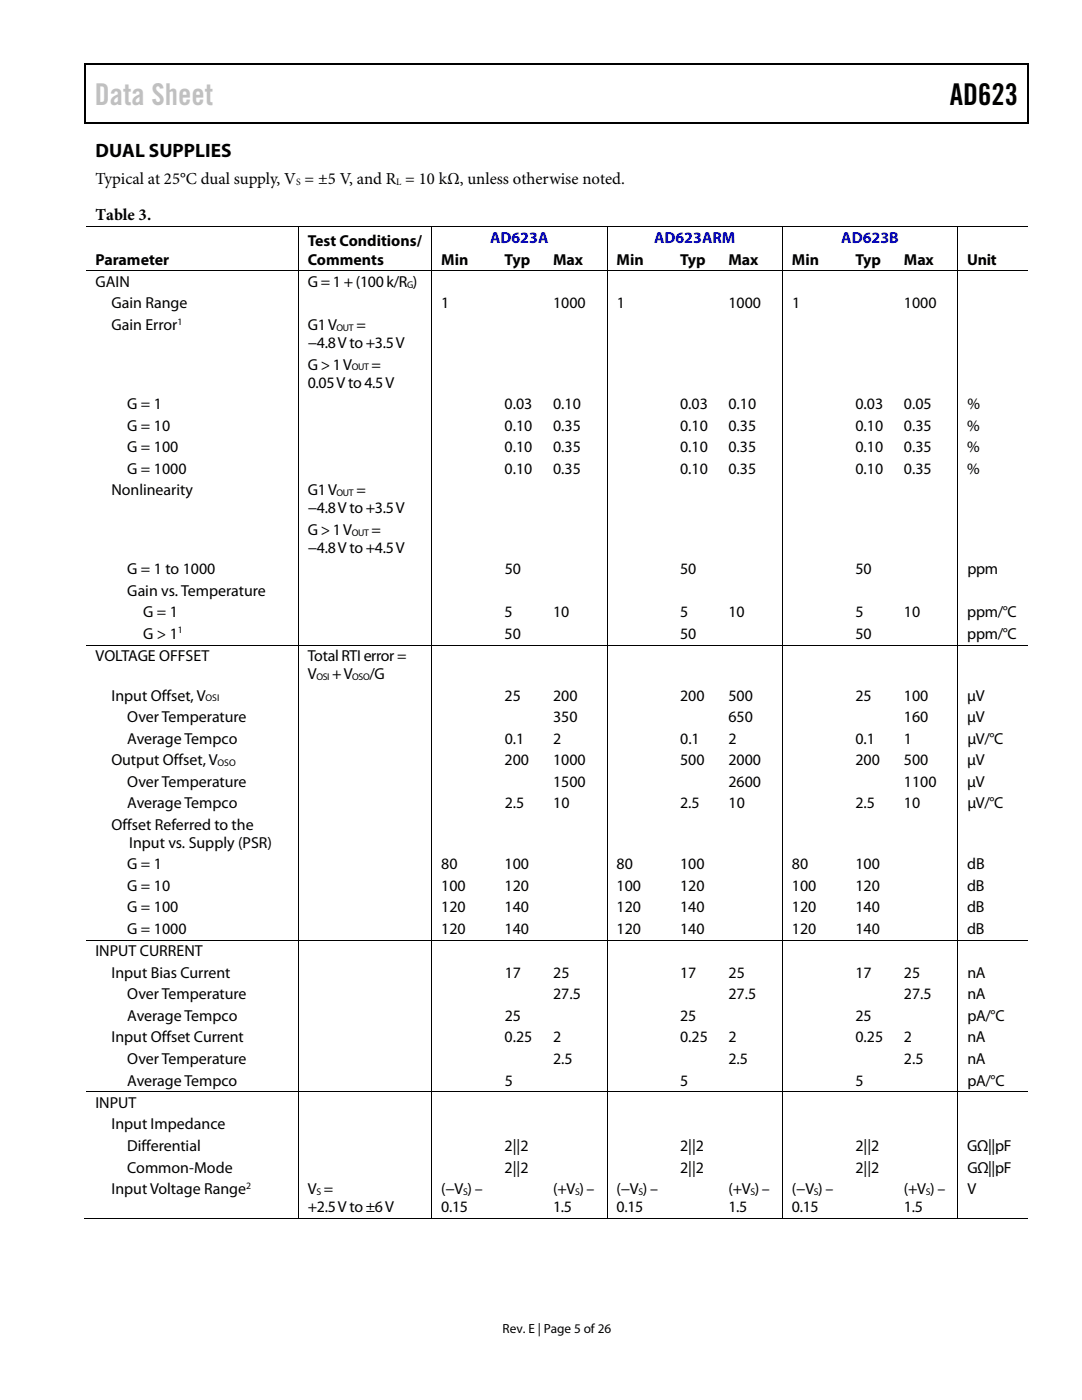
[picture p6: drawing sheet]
<svg xmlns="http://www.w3.org/2000/svg" width="216mm" height="279mm" viewBox="0 0 216 279" stroke-linecap="round" stroke-linejoin="round" font-family="sans-serif">
<defs><g id="words">
<text font-size="6" fill="#c0c0c0" x="18.9" y="21">Data Sheet</text>
<text font-size="6" x="189.5" y="21">AD623</text>
<text font-size="3.9" x="19" y="31.3">DUAL SUPPLIES</text>
<g font-size="3.3">
<text x="19" y="36.8">Typical at 25°C dual supply, V = ±5 V, and R = 10 kΩ, unless otherwise noted.</text>
<text x="19.1" y="43.9">Table 3.</text>
</g>
<g font-size="3.2">
<text x="19" y="52.8">Parameter</text>
<text x="61.4" y="49.1">Test Conditions/</text>
<text x="61.4" y="52.8">Comments</text>
<text x="88" y="52.8">Min</text>
<text x="100.7" y="52.8">Typ</text>
<text x="110.4" y="52.8">Max</text>
<text x="123" y="52.8">Min</text>
<text x="135.7" y="52.8">Typ</text>
<text x="145.3" y="52.8">Max</text>
<text x="158" y="52.8">Min</text>
<text x="170.7" y="52.8">Typ</text>
<text x="180.4" y="52.8">Max</text>
<text x="193" y="52.8">Unit</text>
<text x="19" y="57.3">GAIN</text>
<text x="61.4" y="57.3">G = 1 + (100 k/R )</text>
<text x="22.2" y="61.6">Gain Range</text>
<text x="22.2" y="65.8">Gain Error</text>
<text x="61.4" y="65.9">G1 V</text>
<text x="71.1" y="65.9">=</text>
<text x="88" y="61.6">1</text>
<text x="110.4" y="61.6">1000</text>
<text x="123.1" y="61.6">1</text>
<text x="145.4" y="61.6">1000</text>
<text x="158" y="61.6">1</text>
<text x="180.4" y="61.6">1000</text>
<text x="61.4" y="69.4">−4.8 V to +3.5 V</text>
<text x="61.4" y="73.7">G &gt; 1 V</text>
<text x="61.4" y="77.3">0.05 V to 4.5 V</text>
<text x="74.1" y="73.7">=</text>
<text x="25.4" y="81.6">G = 1</text>
<text x="100.7" y="81.6">0.03</text>
<text x="110.4" y="81.6">0.10</text>
<text x="135.7" y="81.6">0.03</text>
<text x="145.4" y="81.6">0.10</text>
<text x="170.7" y="81.6">0.03</text>
<text x="180.4" y="81.6">0.05</text>
<text x="193" y="81.6">%</text>
<text x="25.4" y="85.9">G = 10</text>
<text x="100.7" y="85.9">0.10</text>
<text x="110.4" y="85.9">0.35</text>
<text x="135.7" y="85.9">0.10</text>
<text x="145.4" y="85.9">0.35</text>
<text x="170.7" y="85.9">0.10</text>
<text x="180.4" y="85.9">0.35</text>
<text x="193" y="85.9">%</text>
<text x="25.4" y="90.2">G = 100</text>
<text x="25.4" y="94.5">G = 1000</text>
<text x="100.7" y="90.2">0.10</text>
<text x="100.7" y="94.5">0.10</text>
<text x="110.4" y="90.2">0.35</text>
<text x="110.4" y="94.5">0.35</text>
<text x="135.7" y="90.2">0.10</text>
<text x="135.7" y="94.5">0.10</text>
<text x="145.4" y="90.2">0.35</text>
<text x="145.4" y="94.5">0.35</text>
<text x="170.7" y="90.2">0.10</text>
<text x="170.7" y="94.5">0.10</text>
<text x="180.4" y="90.2">0.35</text>
<text x="180.4" y="94.5">0.35</text>
<text x="193" y="90.2">%</text>
<text x="193" y="94.5">%</text>
<text x="22.2" y="98.8">Nonlinearity</text>
<text x="61.4" y="98.8">G1 V</text>
<text x="71.1" y="98.8">=</text>
<text x="61.4" y="102.4">−4.8 V to +3.5 V</text>
<text x="61.4" y="106.7">G &gt; 1 V</text>
<text x="74.1" y="106.7">=</text>
<text x="61.4" y="110.3">−4.8 V to +4.5 V</text>
<text x="25.4" y="114.6">G = 1 to 1000</text>
<text x="25.4" y="118.9">Gain vs. Temperature</text>
<text x="100.7" y="114.6">50</text>
<text x="135.7" y="114.6">50</text>
<text x="170.7" y="114.6">50</text>
<text x="193" y="114.6">ppm</text>
<text x="28.6" y="123.2">G = 1</text>
<text x="100.7" y="123.2">5</text>
<text x="110.4" y="123.2">10</text>
<text x="135.7" y="123.2">5</text>
<text x="145.4" y="123.2">10</text>
<text x="170.7" y="123.2">5</text>
<text x="180.4" y="123.2">10</text>
<text x="193" y="123.2">ppm/°C</text>
<text x="19" y="132">VOLTAGE OFFSET</text>
<text x="28.6" y="127.5">G &gt; 1</text>
<text x="61.4" y="132">Total RTI error =</text>
<text x="100.7" y="127.5">50</text>
<text x="135.7" y="127.5">50</text>
<text x="170.7" y="127.5">50</text>
<text x="193" y="127.5">ppm/°C</text>
<text x="61.4" y="135.6">V</text>
<text x="66.3" y="135.6">+ V</text>
<text x="73.7" y="135.6">/G</text>
<text x="22.2" y="139.8">Input Offset, V</text>
<text x="100.7" y="139.8">25</text>
<text x="110.4" y="139.8">200</text>
<text x="135.7" y="139.8">200</text>
<text x="145.4" y="139.8">500</text>
<text x="170.7" y="139.8">25</text>
<text x="180.4" y="139.8">100</text>
<text x="193" y="139.8">μV</text>
<text x="25.4" y="144.1">Over Temperature</text>
<text x="25.4" y="148.4">Average Tempco</text>
<text x="100.7" y="148.4">0.1</text>
<text x="110.4" y="144.1">350</text>
<text x="110.4" y="148.4">2</text>
<text x="135.7" y="148.4">0.1</text>
<text x="145.3" y="144.1">650</text>
<text x="145.4" y="148.4">2</text>
<text x="170.7" y="148.4">0.1</text>
<text x="180.3" y="144.1">160</text>
<text x="180.4" y="148.4">1</text>
<text x="193" y="144.1">μV</text>
<text x="193" y="148.4">μV/°C</text>
<text x="22.2" y="152.7">Output Offset, V</text>
<text x="100.7" y="152.7">200</text>
<text x="110.4" y="152.7">1000</text>
<text x="135.7" y="152.7">500</text>
<text x="145.3" y="152.7">2000</text>
<text x="170.7" y="152.7">200</text>
<text x="180.4" y="152.7">500</text>
<text x="193" y="152.7">μV</text>
<text x="25.4" y="157">Over Temperature</text>
<text x="25.4" y="161.3">Average Tempco</text>
<text x="100.7" y="161.3">2.5</text>
<text x="110.4" y="157">1500</text>
<text x="110.4" y="161.3">10</text>
<text x="135.7" y="161.3">2.5</text>
<text x="145.3" y="157">2600</text>
<text x="145.4" y="161.3">10</text>
<text x="170.7" y="161.3">2.5</text>
<text x="180.3" y="157">1100</text>
<text x="180.4" y="161.3">10</text>
<text x="193" y="157">μV</text>
<text x="193" y="161.3">μV/°C</text>
<text x="22.2" y="165.6">Offset Referred to the</text>
<text x="25.4" y="173.5">G = 1</text>
<text x="25.8" y="169.2">Input vs. Supply (PSR)</text>
<text x="88" y="173.5">80</text>
<text x="100.7" y="173.5">100</text>
<text x="123" y="173.5">80</text>
<text x="135.7" y="173.5">100</text>
<text x="158" y="173.5">80</text>
<text x="170.7" y="173.5">100</text>
<text x="193" y="173.5">dB</text>
<text x="25.4" y="177.8">G = 10</text>
<text x="88" y="177.8">100</text>
<text x="100.7" y="177.8">120</text>
<text x="123" y="177.8">100</text>
<text x="135.7" y="177.8">120</text>
<text x="158" y="177.8">100</text>
<text x="170.7" y="177.8">120</text>
<text x="193" y="177.8">dB</text>
<text x="25.4" y="182.1">G = 100</text>
<text x="88" y="182.1">120</text>
<text x="100.7" y="182.1">140</text>
<text x="123" y="182.1">120</text>
<text x="135.7" y="182.1">140</text>
<text x="158" y="182.1">120</text>
<text x="170.7" y="182.1">140</text>
<text x="193" y="182.1">dB</text>
<text x="19" y="190.9">INPUT CURRENT</text>
<text x="25.4" y="186.4">G = 1000</text>
<text x="88" y="186.4">120</text>
<text x="100.7" y="186.4">140</text>
<text x="123" y="186.4">120</text>
<text x="135.7" y="186.4">140</text>
<text x="158" y="186.4">120</text>
<text x="170.7" y="186.4">140</text>
<text x="193" y="186.4">dB</text>
<text x="22.2" y="195.2">Input Bias Current</text>
<text x="100.7" y="195.2">17</text>
<text x="110.4" y="195.2">25</text>
<text x="135.7" y="195.2">17</text>
<text x="145.4" y="195.2">25</text>
<text x="170.7" y="195.2">17</text>
<text x="180.4" y="195.2">25</text>
<text x="193" y="195.2">nA</text>
<text x="25.4" y="199.5">Over Temperature</text>
<text x="25.4" y="203.8">Average Tempco</text>
<text x="100.7" y="203.8">25</text>
<text x="110.4" y="199.5">27.5</text>
<text x="135.7" y="203.8">25</text>
<text x="145.3" y="199.5">27.5</text>
<text x="170.7" y="203.8">25</text>
<text x="180.4" y="199.5">27.5</text>
<text x="193" y="199.5">nA</text>
<text x="193" y="203.8">pA/°C</text>
<text x="22.2" y="208">Input Offset Current</text>
<text x="100.7" y="208">0.25</text>
<text x="110.4" y="208">2</text>
<text x="135.7" y="208">0.25</text>
<text x="145.4" y="208">2</text>
<text x="170.7" y="208">0.25</text>
<text x="180.4" y="208">2</text>
<text x="193" y="208">nA</text>
<text x="25.4" y="212.3">Over Temperature</text>
<text x="110.4" y="212.3">2.5</text>
<text x="145.4" y="212.3">2.5</text>
<text x="180.4" y="212.3">2.5</text>
<text x="193" y="212.3">nA</text>
<text x="19" y="221.1">INPUT</text>
<text x="25.4" y="216.6">Average Tempco</text>
<text x="100.7" y="216.6">5</text>
<text x="135.7" y="216.6">5</text>
<text x="170.7" y="216.6">5</text>
<text x="193" y="216.6">pA/°C</text>
<text x="22.2" y="225.4">Input Impedance</text>
<text x="25.4" y="229.7">Differential</text>
<text x="25.4" y="234">Common-Mode</text>
<text x="100.7" y="229.7">2||2</text>
<text x="100.7" y="234">2||2</text>
<text x="135.7" y="229.7">2||2</text>
<text x="135.7" y="234">2||2</text>
<text x="170.7" y="229.7">2||2</text>
<text x="170.7" y="234">2||2</text>
<text x="193" y="229.7">GΩ||pF</text>
<text x="193" y="234">GΩ||pF</text>
<text x="22.2" y="238.3">Input Voltage Range</text>
<text x="61.4" y="238.3">V =</text>
<text x="88" y="238.3">(−V ) –</text>
<text x="110.4" y="238.3">(+V ) –</text>
<text x="123" y="238.3">(−V ) –</text>
<text x="145.4" y="238.3">(+V ) –</text>
<text x="158" y="238.3">(−V ) –</text>
<text x="180.4" y="238.3">(+V ) –</text>
<text x="193" y="238.3">V</text>
<text x="61.4" y="241.9">+2.5 V to ±6 V</text>
<text x="88" y="241.9">0.15</text>
<text x="110.4" y="241.9">1.5</text>
<text x="123" y="241.9">0.15</text>
<text x="145.4" y="241.9">1.5</text>
<text x="158" y="241.9">0.15</text>
<text x="180.4" y="241.9">1.5</text>
</g>
<g font-size="3.2" fill="#00f">
<text x="97.8" y="48.5">AD623A</text>
<text x="130.5" y="48.5">AD623ARM</text>
<text x="167.9" y="48.5">AD623B</text>
</g>
<text font-size="2.6" x="100.3" y="266">Rev. E | Page 5 of 26</text>
<g font-size="1.9">
<text x="59.1" y="36.9">S</text>
<text x="79.1" y="36.9">L</text>
<text x="81.2" y="57.4">G</text>
<text x="35.4" y="64.8">1</text>
<text x="67.2" y="66">OUT</text>
<text x="70.2" y="73.9">OUT</text>
<text x="67.2" y="99">OUT</text>
<text x="70.2" y="106.9">OUT</text>
<text x="35.5" y="126.4">1</text>
<text x="63.1" y="135.7">OSI</text>
<text x="70.3" y="135.7">OSO</text>
<text x="41" y="140">OSI</text>
<text x="43.4" y="152.9">OSO</text>
<text x="49.1" y="237.2">2</text>
<text x="63.1" y="238.5">S</text>
<text x="92.4" y="238.5">S</text>
<text x="114.7" y="238.5">S</text>
<text x="127.4" y="238.5">S</text>
<text x="149.7" y="238.5">S</text>
<text x="162.4" y="238.5">S</text>
<text x="184.7" y="238.5">S</text>
</g>
</g></defs>
<path d="M16.9 12.7h.2v1h-.2zM205.1 12.7h.2v1h-.2zM205.1 12.7h.2v.3h-.2zM82.3 24.4h.2v.3h-.2zM205.1 24.4h.2v.3h-.2z" fill="#000"/>
<path d="M16.9 12.8h188.2M17 13.7v11M205.2 13.7v11M205.1 24.5h-188.2" fill="none" stroke="#000" stroke-width=".25"/>
<g fill="none" stroke="#000" stroke-width=".2">
<path d="M17.1 45.2h188M17.1 54.1h188M59.5 45.3v8.7M59.5 54.1v74.6M86.1 45.3v8.7M86.1 54.1v74.6M121.1 45.3v8.7M121.1 54.1v74.6M156.1 45.3v8.7M156.1 54.1v74.6M191.1 45.3v8.7M191.1 54.1v74.6"/>
<path d="M17.1 128.7h188M59.5 128.8v58.8M86.1 128.8v58.8M121.1 128.8v58.8M156.1 128.8v58.8M191.1 128.8v58.8M17.1 187.7h188M59.5 187.7v30.1M86.1 187.7v30.1M121.1 187.7v30.1M156.1 187.7v30.1M191.1 187.7v30.1"/>
<path d="M17.1 217.9h188M59.5 218v25.2M86.1 218v25.2M121.1 218v25.2M156.1 218v25.2M191.1 218v25.2M16.9 243.2h42.5M59.6 243.2h26.4M86.2 243.2h34.9M121.2 243.2h34.8M156.2 243.2h34.8M191.2 243.2h13.9"/>
</g>
<use href="#words"/>
</svg>
